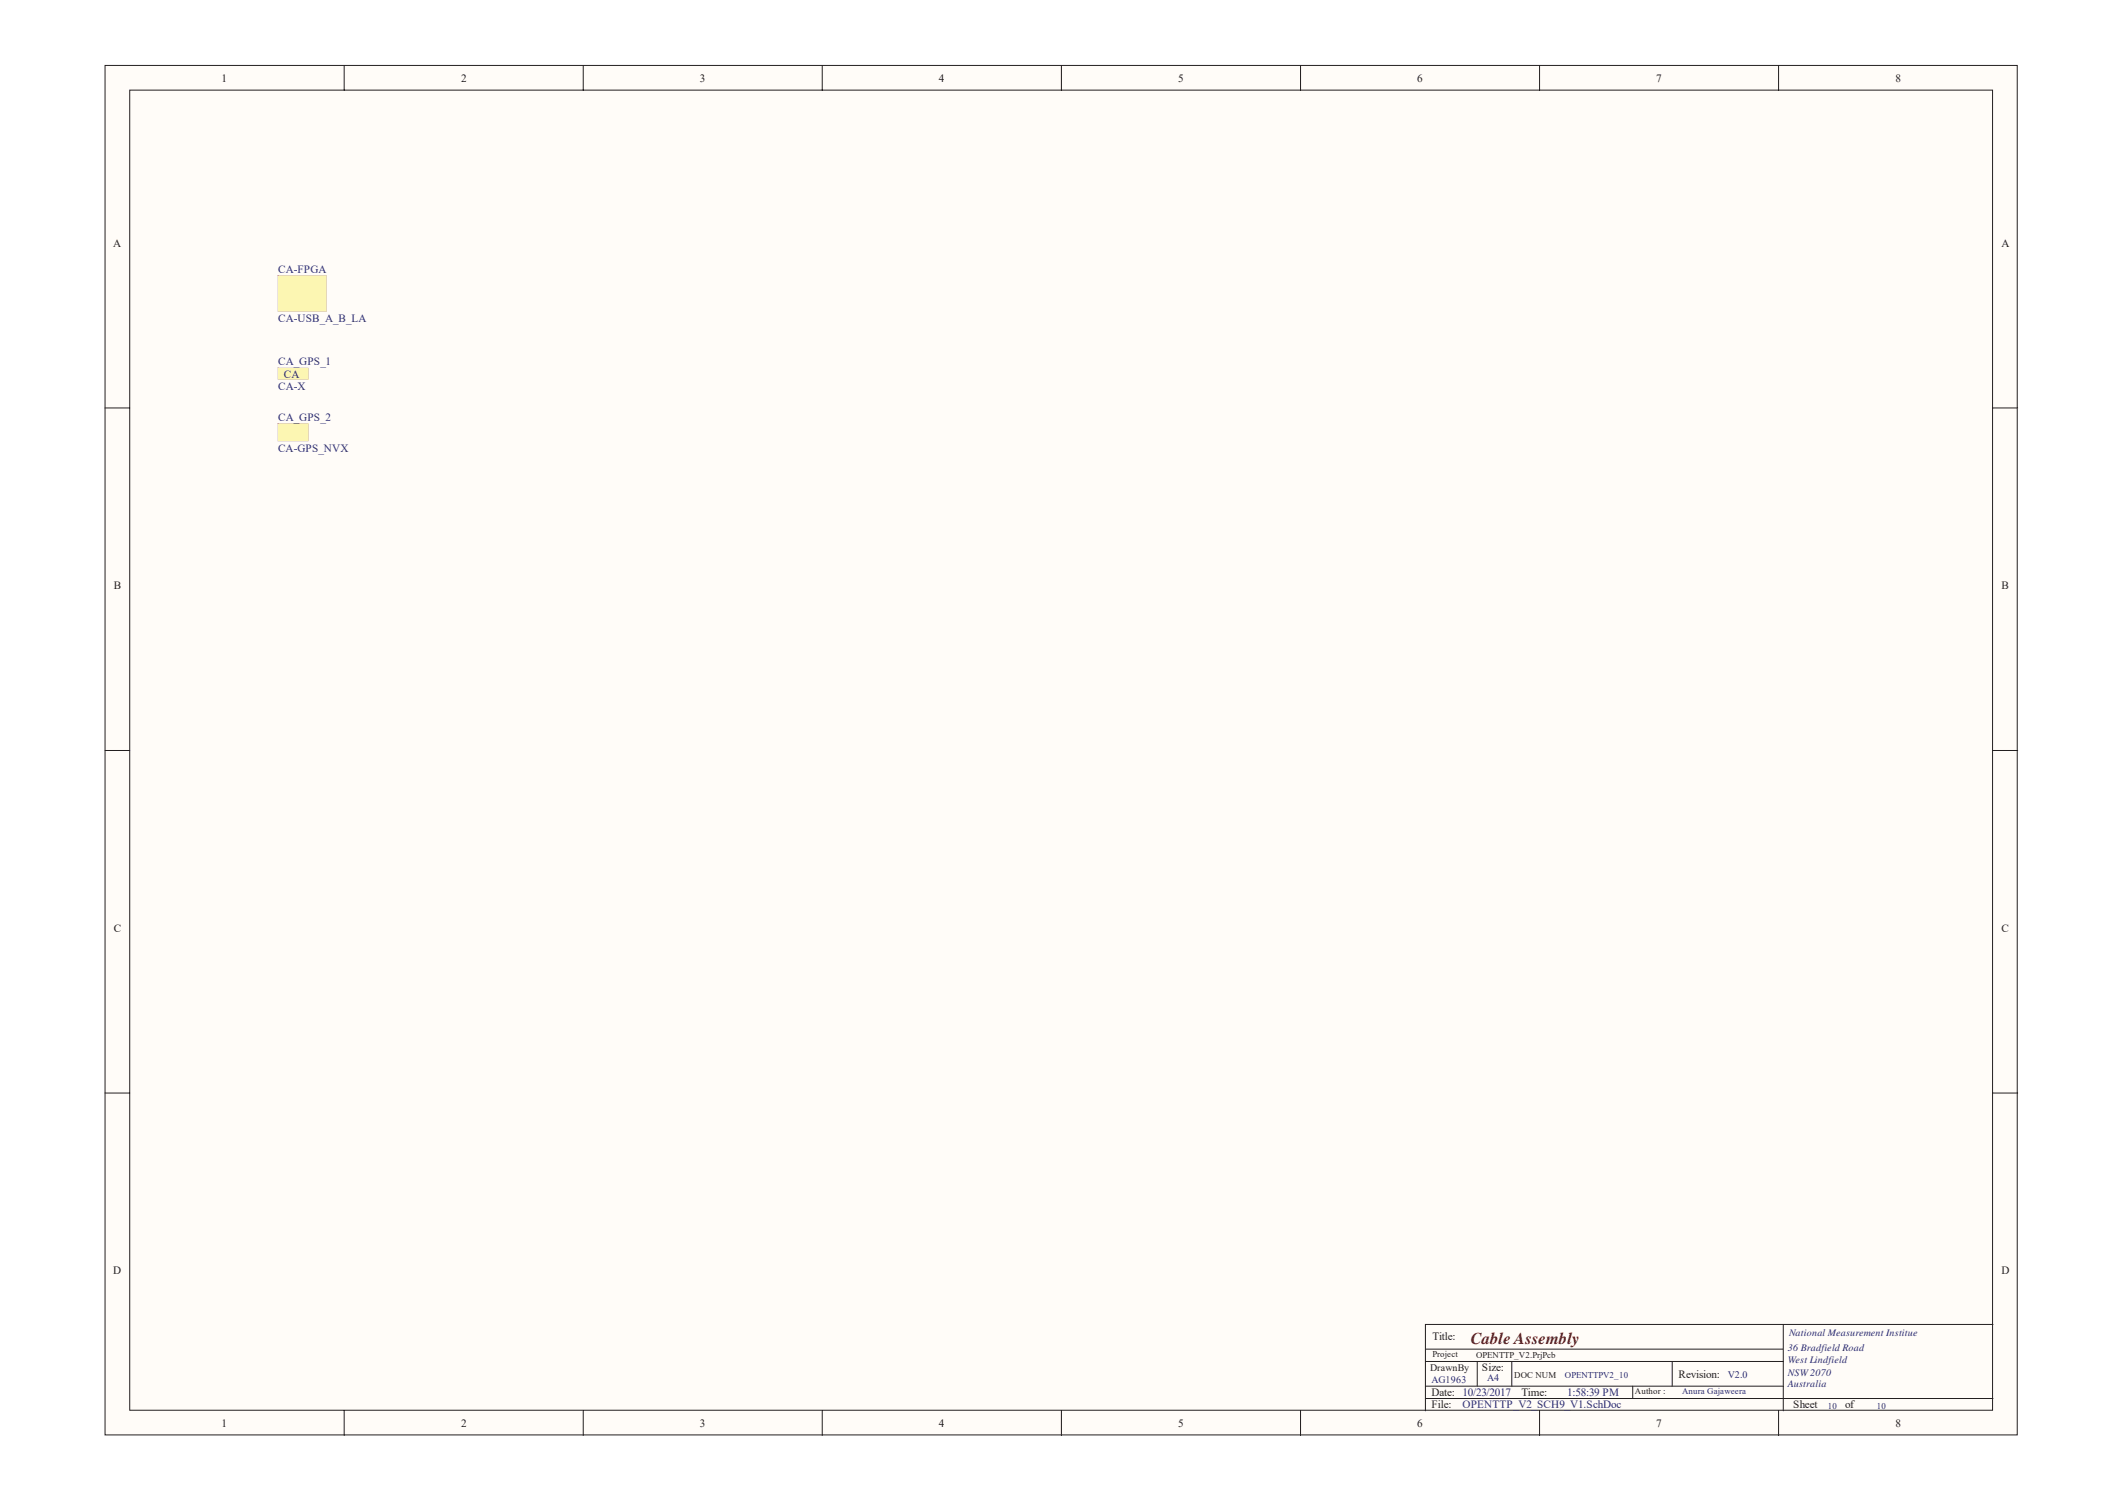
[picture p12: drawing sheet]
<svg xmlns="http://www.w3.org/2000/svg" width="297mm" height="210mm" viewBox="0 0 297 210" stroke-linecap="round" stroke-linejoin="round" font-family="sans-serif">
<defs><g id="words">
<text font-size="2.3" fill="#7f1416" x="205.6" y="187.8">Cable Assembly</text>
<g font-size="1.6" fill="#231f20">
<text x="31" y="11.4">1</text>
<text x="64.4" y="11.4">2</text>
<text x="97.8" y="11.4">3</text>
<text x="131.2" y="11.4">4</text>
<text x="164.7" y="11.4">5</text>
<text x="198.1" y="11.4">6</text>
<text x="231.5" y="11.4">7</text>
<text x="265" y="11.4">8</text>
<text x="15.8" y="34.4">A</text>
<text x="279.8" y="34.4">A</text>
<text x="15.9" y="82.3">B</text>
<text x="279.8" y="82.3">B</text>
<text x="15.9" y="130.2">C</text>
<text x="279.8" y="130.2">C</text>
<text x="15.8" y="178">D</text>
<text x="279.8" y="178">D</text>
<text x="200.2" y="187.2">Title:</text>
<text x="207.2" y="191.6">Size:</text>
<text x="200.1" y="195">Date: 10/23/2017</text>
<text x="200.1" y="196.8">File:</text>
<text x="212.7" y="195">Time:</text>
<text x="234.6" y="192.5">Revision:</text>
<text x="250.7" y="196.8">Sheet</text>
<text x="257.9" y="196.8">of</text>
<text x="31" y="199.3">1</text>
<text x="64.4" y="199.3">2</text>
<text x="97.8" y="199.3">3</text>
<text x="131.2" y="199.3">4</text>
<text x="164.7" y="199.3">5</text>
<text x="198.1" y="199.3">6</text>
<text x="231.5" y="199.3">7</text>
<text x="265" y="199.3">8</text>
</g>
<g font-size="1.6" fill="#282973">
<text x="38.9" y="38.1">CA-FPGA</text>
<text x="38.9" y="45.1">CA-USB_A_B_LA</text>
<text x="38.9" y="51.1">CA_GPS_1</text>
<text x="39.7" y="52.8">CA</text>
<text x="38.9" y="54.5">CA-X</text>
<text x="38.9" y="58.8">CA_GPS_2</text>
<text x="38.9" y="63.1">CA-GPS_NVX</text>
<text x="204.4" y="196.8">OPENTTP_V2_SCH9_V1.SchDoc</text>
<text x="219.1" y="195">1:58:39 PM</text>
</g>
<text font-size="1.4" fill="#231f20" x="199.9" y="191.6">DrawnBy</text>
<g font-size="1.4" fill="#282973">
<text x="249.9" y="188.7">36 Bradfield Road</text>
<text x="249.9" y="190.4">West Lindfield</text>
<text x="250.1" y="186.7">National Measurement Institue</text>
<text x="200.1" y="193.2">AG1963</text>
<text x="207.9" y="193">A4</text>
<text x="241.5" y="192.5">V2.0</text>
<text x="249.9" y="192.2">NSW2070</text>
<text x="249.9" y="193.7">Australia</text>
</g>
<g font-size="1.2" fill="#231f20">
<text x="200.2" y="189.6">Project</text>
<text x="206.3" y="189.8">OPENTTP_V2.PrjPcb</text>
<text x="211.7" y="192.5">DOC NUM</text>
<text x="228.5" y="194.8">Author :</text>
</g>
<g font-size="1.2" fill="#282973">
<text x="218.8" y="192.5">OPENTTPV2_10</text>
<text x="235.1" y="194.8">Anura Gajaweera</text>
<text x="255.5" y="196.9">10</text>
<text x="262.3" y="196.9">10</text>
</g>
</g></defs>
<path d="M14.7 9.1h267.3v191.4h-267.3z" fill="#fffcf8"/>
<path d="M14.7 9.1h267.3v191.4h-267.3z" fill="none" stroke="#231f20" stroke-width=".14"/>
<path d="M18.1 12.6h260.4v184.4h-260.4z" fill="#fffcf8"/>
<g fill="none" stroke="#231f20" stroke-width=".14">
<path d="M18.1 12.6h260.4v184.4h-260.4zM48.1 9.1v3.5M81.5 9.1v3.5M114.9 9.1v3.5M148.4 9.1v3.5M181.8 9.1v3.5M215.2 9.1v3.5M248.6 9.1v3.5M14.7 57h3.4M278.6 57h3.4M14.7 104.8h3.4M278.6 104.8h3.4"/>
<path d="M14.7 152.7h3.4M278.6 152.7h3.4M48.1 197.1v3.5M81.5 197.1v3.5M114.9 197.1v3.5M148.4 197.1v3.5M181.8 197.1v3.5M199.2 188.5h50.1M199.2 193.7h50.1M199.2 195.4h79.4M199.2 190.2h50.1M206.5 190.2v3.5"/>
<path d="M211.3 190.2v3.5M215.2 197.1v3.5M228.2 193.7v1.7M233.7 190.2v3.5M248.6 197.1v3.5M249.3 185v12.1M278.6 185h-79.4v12.1"/>
</g>
<path d="M38.9 38.5h6.8v5h-6.8z" fill="#fcf6b2"/>
<path d="M38.8 38.4h6.9v5.2h-6.9zM38.9 38.5v5h6.8v-5z" fill="#7f1416"/>
<path d="M38.9 51.4h4.2v1.6h-4.2z" fill="#fcf6b2"/>
<path d="M38.8 51.4h4.3v1.6h-4.3zM38.9 51.4v1.6h4.2v-1.6z" fill="#7f1416"/>
<path d="M38.9 59.2h4.2v2.4h-4.2z" fill="#fcf6b2"/>
<path d="M38.8 59.1h4.3v2.6h-4.3zM38.9 59.2v2.4h4.2v-2.4z" fill="#7f1416"/>
<use href="#words"/>
</svg>
